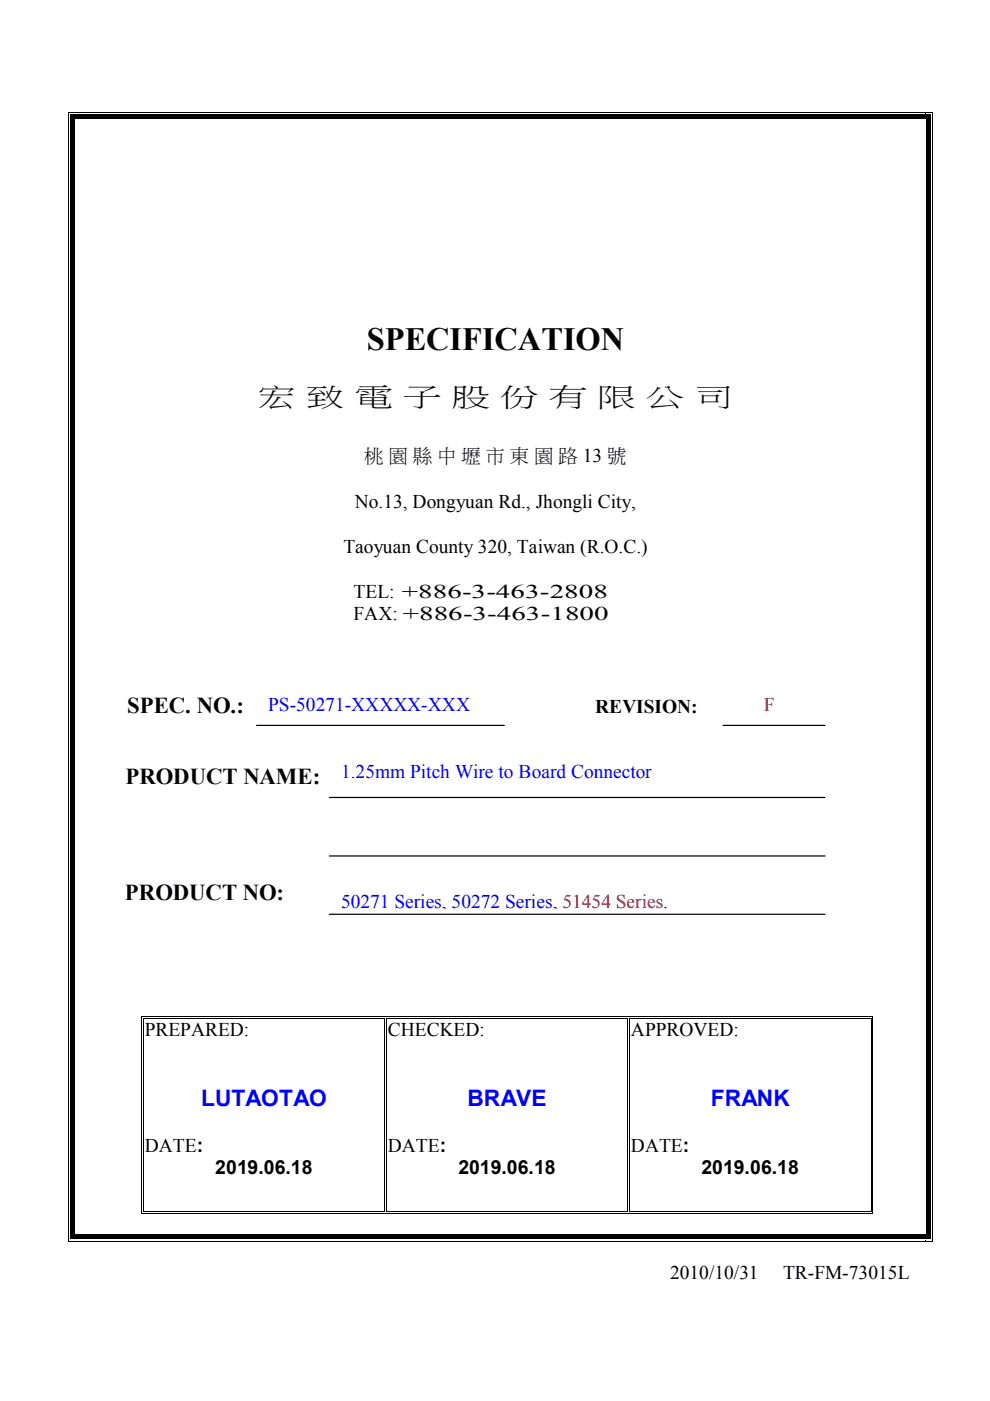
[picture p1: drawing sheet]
<svg xmlns="http://www.w3.org/2000/svg" width="210mm" height="297mm" viewBox="0 0 210 297" stroke-linecap="round" stroke-linejoin="round" font-family="sans-serif">
<defs><g id="words">
<text font-size="6.9" x="77.8" y="74.3">SPECIFICATION</text>
<text font-size="5.5" x="54.6" y="85.8">宏 致 電 子 股 份 有 限 公 司</text>
<g font-size="4.8">
<text x="27" y="151.2">SPEC. NO.:</text>
<text x="26.6" y="166.2">PRODUCT NAME:</text>
<text x="26.5" y="190.7">PRODUCT NO:</text>
</g>
<g font-size="4.8" fill="#00f">
<text x="42.6" y="234.6">LUTAOTAO</text>
<text x="99.1" y="234.6">BRAVE</text>
<text x="150.7" y="234.6">FRANK</text>
</g>
<g font-size="4.1">
<text x="77.2" y="97.9">桃 園 縣 中 壢 市 東 園 路 13 號</text>
<text x="75.2" y="107.8">No.13, Dongyuan Rd., Jhongli City,</text>
<text x="72.8" y="117.3">Taoyuan County 320, Taiwan (R.O.C.)</text>
<text x="75" y="126.7">TEL: +886-3-463-2808</text>
<text x="75" y="131.5">FAX: +886-3-463-1800</text>
<text x="126.2" y="151.2">REVISION:</text>
<text x="30.7" y="219.7">PREPARED:</text>
<text x="82.3" y="219.7">CHECKED:</text>
<text x="133.8" y="219.7">APPROVED:</text>
<text x="30.7" y="244.2">DATE:</text>
<text x="82.3" y="244.2">DATE:</text>
<text x="133.8" y="244.2">DATE:</text>
<text x="45.6" y="249">2019.06.18</text>
<text x="97.2" y="249">2019.06.18</text>
<text x="148.8" y="249">2019.06.18</text>
<text x="142.1" y="271.2">2010/10/31</text>
<text x="166" y="271.2">TR-FM-73015L</text>
</g>
<g font-size="4.1" fill="#00f">
<text x="56.9" y="150.8">PS-50271-XXXXX-XXX</text>
<text x="72.3" y="164.9">1.25mm Pitch Wire to Board Connector</text>
<text x="72.3" y="192.6">50271 Series, 50272 Series, 51454 Series.</text>
</g>
<text font-size="4.1" fill="#f00" x="161.9" y="150.8">F</text>
</g></defs>
<g fill="#000">
<path d="M14.4 23.7h.3v1.6h-.3zM14.4 23.7h1.6v.3h-1.6zM30 215.5h.1v.5h-.1zM30 215.5h.4v.1h-.4zM30.3 215.8h.1v.2h-.1zM30.3 215.8l.1 .1zM81.5 215.9l.2 .1zM81.5 215.5h.5v.1h-.5zM81.5 215.8l.2 .1zM81.8 215.9l.2 .1zM81.8 215.8l.2 .1zM133.1 215.9l.1 .1z"/>
<path d="M133.1 215.5h.5v.1h-.5zM133.1 215.8l.1 .1zM133.4 215.9l.2 .1zM133.4 215.8l.2 .1zM184.6 215.5h.5v.1h-.5zM184.6 215.8l.1 .2zM184.6 215.8l.1 .1zM184.9 215.5h.2v.5h-.2zM30 256.8h.1v.5h-.1zM30 257.2h.4v.1h-.4zM30.3 256.8h.1v.2h-.1zM81.5 256.8h.2v.2h-.2z"/>
<path d="M81.5 257.2h.5v.1h-.5zM81.8 256.8h.2v.2h-.2zM133.1 256.8h.1v.2h-.1zM133.1 257.2h.5v.1h-.5zM133.4 256.8h.2v.2h-.2zM184.6 257.2h.5v.1h-.5zM184.6 256.8l.1 .2zM184.9 256.8h.2v.5h-.2z"/>
</g>
<g fill="none" stroke="#000" stroke-width=".21">
<path d="M30.1 216v40.8M30.4 216v40.8M30.4 215.6h51.1M30.4 215.9h51.1M81.6 216v40.8M81.9 216v40.8M82 215.6h51.1M82 215.9h51.1M133.1 216v40.8M133.5 216v40.8M133.6 215.6h51M133.6 215.9h51"/>
<path d="M184.7 216v40.8M185 216v40.8M30.4 257.3h51.1M30.4 256.9h51.1M82 257.3h51.1M82 256.9h51.1M133.6 257.3h51M133.6 256.9h51"/>
</g>
<path d="M54.4 153.8h52.5M153.3 153.8h21.6M69.9 169.1h105M69.9 181.5h105M69.9 193.8h105" fill="none" stroke="#000" stroke-width=".26"/>
<g fill="#fff">
<path d="M14.7 24h.2v1.3h-.2z"/>
<path d="M14.7 24h1.3v.2h-1.3z"/>
</g>
<path d="M14.9 24.2h1.1v1.1h-1.1z" fill="#000"/>
<path d="M16 23.9h180.3" fill="none" stroke="#000" stroke-width=".25"/>
<path d="M16 24h180.3v.2h-180.3z" fill="#fff"/>
<path d="M16 24.2h180.3v1.1h-180.3zM196.3 23.7h1.5v.3h-1.5zM197.5 23.7h.3v1.6h-.3z" fill="#000"/>
<g fill="#fff">
<path d="M197.3 24h.2v1.3h-.2z"/>
<path d="M196.3 24h1.2v.2h-1.2z"/>
</g>
<path d="M196.3 24.2h1v1.1h-1z" fill="#000"/>
<path d="M14.6 25.3v236.4" fill="none" stroke="#000" stroke-width=".25"/>
<path d="M14.7 25.3h.2v236.4h-.2z" fill="#fff"/>
<path d="M14.9 25.3h1.1v236.4h-1.1z" fill="#000"/>
<path d="M197.7 25.3v236.4" fill="none" stroke="#000" stroke-width=".25"/>
<path d="M197.3 25.3h.2v236.4h-.2z" fill="#fff"/>
<path d="M14.4 261.7h.3v1.5h-.3zM14.4 263h1.6v.2h-1.6zM196.3 25.3h1v236.4h-1z" fill="#000"/>
<g fill="#fff">
<path d="M14.7 261.7h.2v1.3h-.2z"/>
<path d="M14.7 262.7h1.3v.3h-1.3z"/>
</g>
<path d="M14.9 261.7h1.1v1h-1.1z" fill="#000"/>
<path d="M16 263.1h180.3" fill="none" stroke="#000" stroke-width=".25"/>
<path d="M16 262.7h180.3v.3h-180.3z" fill="#fff"/>
<path d="M16 261.7h180.3v1h-180.3zM196.3 263h1.5v.2h-1.5zM197.5 261.7h.3v1.5h-.3z" fill="#000"/>
<g fill="#fff">
<path d="M197.3 261.7h.2v1.3h-.2z"/>
<path d="M196.3 262.7h1.2v.3h-1.2z"/>
</g>
<path d="M196.3 261.7h1v1h-1z" fill="#000"/>
<use href="#words"/>
</svg>
